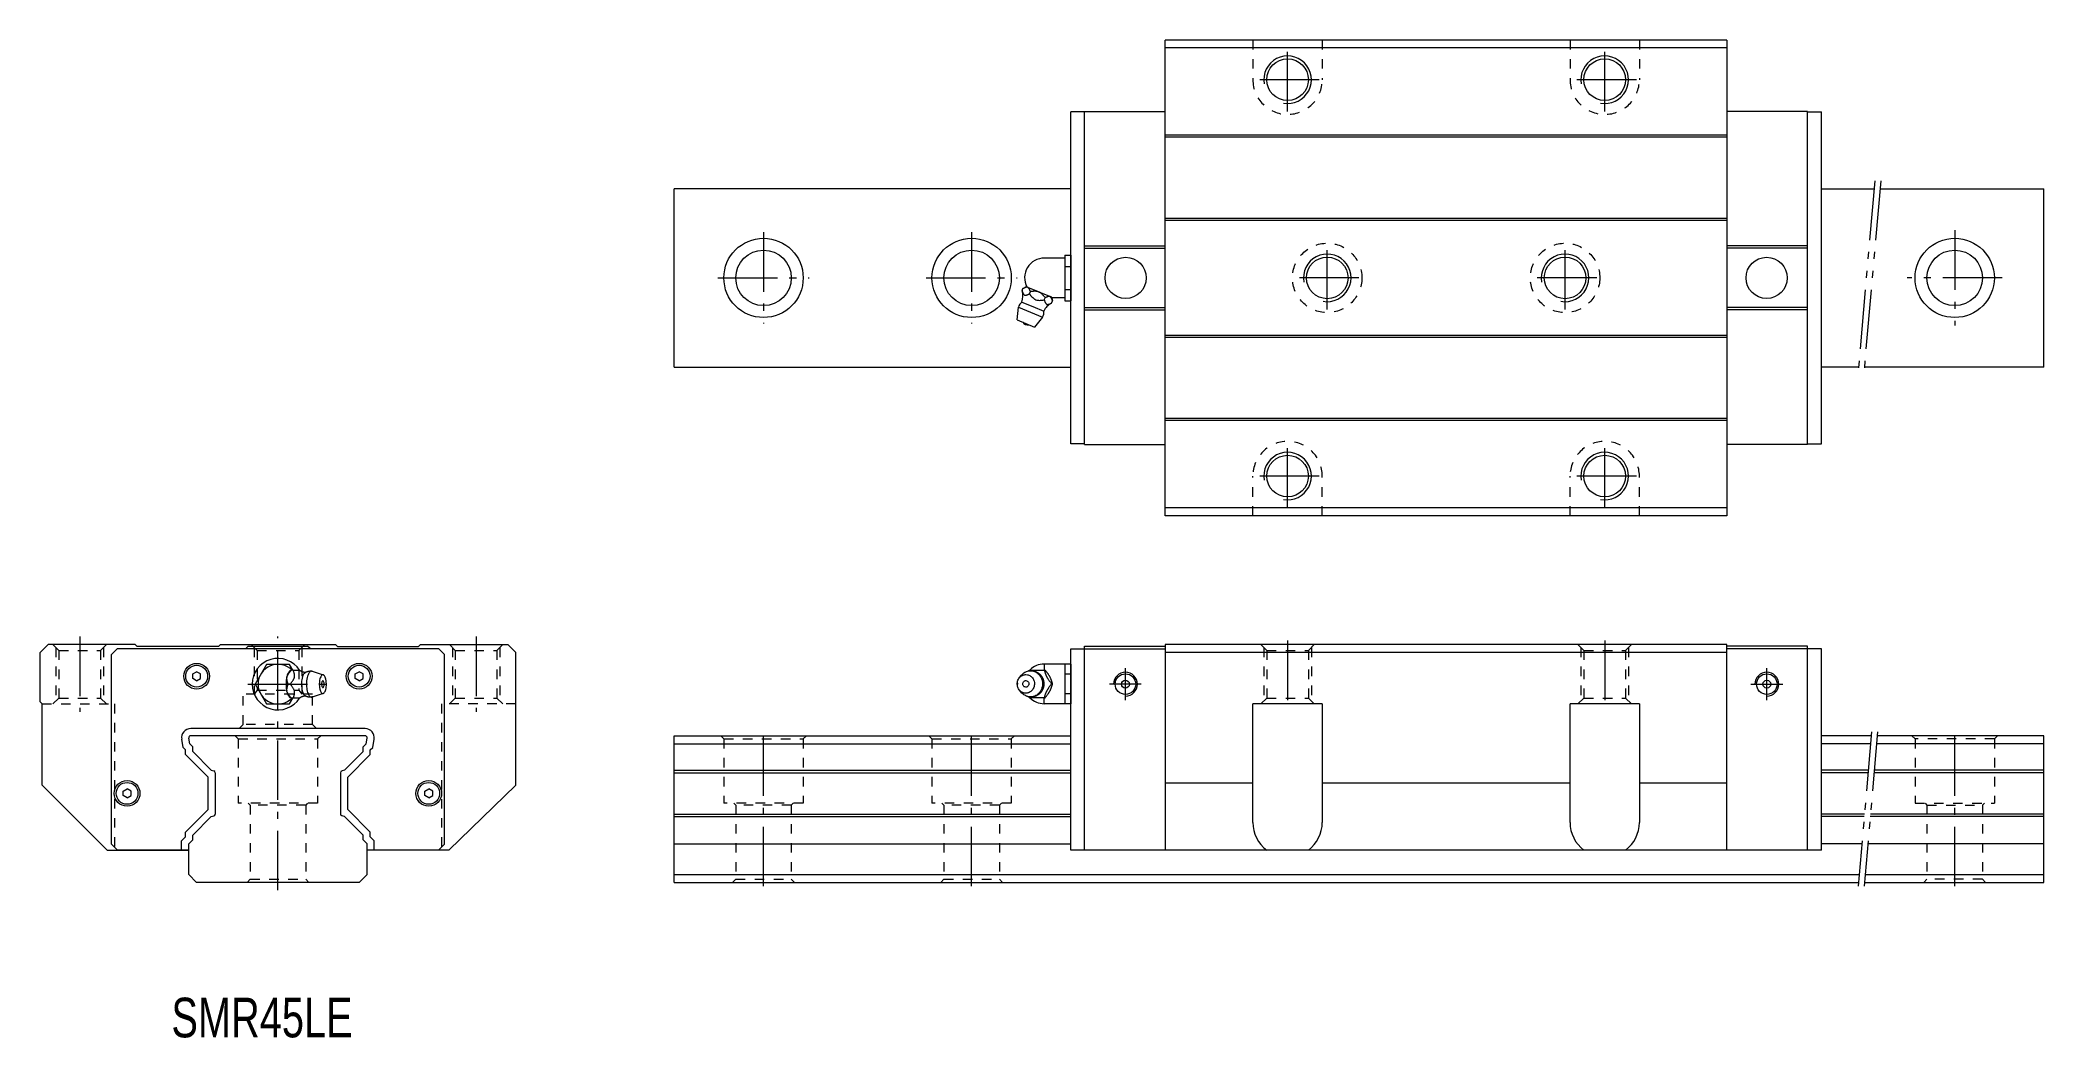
# Model space of a CAD drawing. Header units: inches. Extents: x -60 to 446, y -39 to 212.
import ezdxf

# ---------------------------------------------------------------- set-up
doc = ezdxf.new("R2010")
doc.units = ezdxf.units.IN
for name, pattern in [('CENTER', [22.8, 15, -3, 1.8, -3]), ('DASHED', [4.8, 2.4, -2.4]), ('PHANTOM', [27.6, 15, -3, 1.8, -3, 1.8, -3])]:
    doc.linetypes.add(name, pattern=pattern)
doc.layers.add('Unnamed [1]', color=89, linetype='Continuous', lineweight=0)
doc.styles.add('CK_TEXT_STYLE_0134', font='Smooth', dxfattribs={"width": 0.75, "height": 10})

msp = doc.modelspace()

# ---------------------------------------------------------------- texts
at = {"layer": 'Unnamed [1]', "color": 4, "linetype": 'Continuous', "lineweight": 0, "insert": (-26.87, -29.11), "char_height": 10, "attachment_point": 1, "line_spacing_factor": 0.75, "style": 'CK_TEXT_STYLE_0134'}
msp.add_mtext('SMR45LE', dxfattribs=at)

# ---------------------------------------------------------------- linework, layer by layer
at = {"layer": 'Unnamed [1]', "color": 4, "linetype": 'Continuous', "lineweight": 0}
for p, q in [((365.55, 212.5), (223.85, 212.5)), ((223.85, 92.5), (223.85, 212.5)), ((365.55, 212.5), (365.55, 92.5)), ((365.55, 210.5), (223.85, 210.5)), ((203.5, 194.4), (200, 194.4)), ((200, 110.6), (200, 194.4)), ((203.5, 194.5), (223.85, 194.5)), ((203.5, 110.5), (203.5, 194.5)), ((385.9, 194.5), (365.55, 194.5)), ((385.9, 110.5), (385.9, 194.5)), ((385.9, 194.4), (389.4, 194.4)), ((389.4, 110.6), (389.4, 194.4)), ((365.55, 188.5), (223.85, 188.5)), ((365.55, 188), (223.85, 188)), ((200, 175), (100, 175)), ((100, 130), (100, 175)), ((389.4, 175), (402.65, 175)), ((404.15, 175), (445.5, 175)), ((445.5, 130), (445.5, 175)), ((365.55, 167.5), (223.85, 167.5)), ((365.55, 167), (223.85, 167)), ((198.51, 157.5, 0), (193.36, 157.5, 0)), ((198.51, 158.27), (198.51, 146.73)), ((198.51, 158.27), (200, 158.27)), ((200, 158.27), (200, 146.73)), ((203.5, 160.6), (223.85, 160.6)), ((203.5, 160), (223.85, 160)), ((385.9, 160.6), (365.55, 160.6)), ((385.9, 160), (365.55, 160)), ((198.51, 155.39), (200, 155.39)), ((187.71, 149.25, -0.2), (187.94, 149.8, -0.2)), ((189.12, 150.12, -0.2), (188.73, 150.29, -0.2)), ((189.12, 150.12, -0.2), (189.2, 150.09, -0.2)), ((191.89, 148.98, -0.2), (189.2, 150.09, -0.2)), ((189.58, 148.48, -0.2), (189.81, 149.03, -0.2)), ((191.89, 148.98, -0.2), (192.04, 148.92, -0.2)), ((194.73, 147.8, -0.2), (192.04, 148.92, -0.2)), ((193.31, 146.93, -0.2), (193.54, 147.48, -0.2)), ((194.73, 147.8, -0.2), (194.8, 147.77, -0.2)), ((195.2, 147.61, -0.2), (194.8, 147.77, -0.2)), ((195.18, 146.16, -0.2), (195.41, 146.71, -0.2)), ((198.51, 147.5, 0), (195.21, 147.5, 0)), ((198.51, 149.61), (200, 149.61)), ((198.51, 146.73), (200, 146.73)), ((186.5, 141.9, -0.2), (186.81, 145.13, -0.2)), ((186.5, 141.9, -0.2), (188.67, 141, -0.2)), ((186.81, 145.13, -0.2), (189.86, 143.87, -0.2)), ((187.66, 146.4, -0.2), (190.43, 145.25, -0.2)), ((189.86, 143.87, -0.2), (192.91, 142.6, -0.2)), ((190.43, 145.25, -0.2), (193.2, 144.11, -0.2)), ((192.91, 142.6, -0.2), (190.84, 140.1, -0.2)), ((203.5, 145), (223.85, 145)), ((203.5, 144.4), (223.85, 144.4)), ((385.9, 145), (365.55, 145)), ((385.9, 144.4), (365.55, 144.4)), ((188.67, 141, -0.2), (190.84, 140.1, -0.2)), ((365.55, 138), (223.85, 138)), ((365.55, 137.5), (223.85, 137.5)), ((100, 130), (200, 130)), ((398.71, 130), (389.4, 130)), ((445.5, 130), (400.22, 130)), ((365.55, 117), (223.85, 117)), ((365.55, 116.5), (223.85, 116.5)), ((203.5, 110.6), (200, 110.6)), ((203.5, 110.5), (223.85, 110.5)), ((385.9, 110.5), (365.55, 110.5)), ((385.9, 110.6), (389.4, 110.6)), ((365.55, 94.5), (223.85, 94.5)), ((365.55, 92.5), (223.85, 92.5)), ((-58, 60), (-60, 58)), ((-60, 45.5), (-60, 58)), ((-36, 60), (-58, 60)), ((-42, 57.5), (-40.5, 59)), ((-42, 9.6), (-42, 57.5)), ((-40.5, 59), (40.5, 59)), ((-36, 60), (-35.5, 59.5)), ((-15, 59.5), (-35.5, 59.5)), ((-15, 59.5), (-14.5, 60)), ((-14.5, 60), (14.5, 60)), ((-8.1, 59), (-7.5, 59.6)), ((-7.5, 59.6), (7.5, 59.6)), ((8.1, 59), (7.5, 59.6)), ((15, 59.5), (14.5, 60)), ((15, 59.5), (35.5, 59.5)), ((36, 60), (35.5, 59.5)), ((36, 60), (58, 60)), ((42, 57.5), (40.5, 59)), ((42, 9.6), (42, 57.5)), ((58, 60), (60, 58)), ((60, 24.5), (60, 58)), ((200, 8.1), (200, 58.9)), ((200, 58.9), (223.85, 58.9)), ((203.5, 8.1), (203.5, 59.6)), ((203.5, 59.6), (223.85, 59.6)), ((365.55, 60), (223.85, 60)), ((223.85, 60), (223.85, 8.1)), ((365.55, 58), (223.85, 58)), ((365.55, 8.1), (365.55, 60)), ((385.9, 59.6), (365.55, 59.6)), ((389.4, 58.9), (365.55, 58.9)), ((385.9, 8.1), (385.9, 59.6)), ((389.4, 8.1), (389.4, 58.9)), ((-21.5, 52.58), (-20.5, 53.15)), ((-21.5, 51.42), (-21.5, 52.58)), ((-20.5, 50.85), (-21.5, 51.42)), ((-19.5, 52.58), (-20.5, 53.15)), ((-20.5, 50.85), (-19.5, 51.42)), ((-19.5, 51.42), (-19.5, 52.58)), ((-2.89, 54.99, -10.15), (-5.77, 50, -10.15)), ((2.9, 54.99, -10.16), (-2.89, 54.99, -10.16)), ((2.22, 51.68), (2.25, 51.82)), ((3.75, 53.5, -9.81), (2.9, 54.99, -10.16)), ((3.22, 53.5), (3.31, 53.5)), ((3.87, 53.5), (3.31, 53.5)), ((3.87, 53.5), (5.51, 53.5)), ((8.64, 53.27), (11.45, 52.33)), ((19.5, 52.58), (20.5, 53.15)), ((19.5, 51.42), (19.5, 52.58)), ((20.5, 50.85), (19.5, 51.42)), ((21.5, 52.58), (20.5, 53.15)), ((20.5, 50.85), (21.5, 51.42)), ((21.5, 51.42), (21.5, 52.58)), ((187.06, 51.65, 10.72), (187.6, 52.29, 10.72)), ((189.58, 53.57, 10.72), (193.31, 53.57, 10.72)), ((193.28, 55.07), (193.28, 53.56, 3.58)), ((200, 55.07), (193.28, 55.07)), ((193.31, 53.57, 10.72), (193.54, 53.57, 10.72)), ((194.73, 51.89, 10.72), (194.8, 51.75, 10.72)), ((198.51, 55.07), (198.51, 45.07)), ((200, 52.52, 4.36), (198.51, 52.52, 4.36)), ((200, 55.07), (200, 45.07)), ((-59.5, 45), (-60, 45.5)), ((-5.77, 50, -10.15), (-2.89, 45, -10.16)), ((2.25, 48.18), (2.22, 48.32)), ((3.09, 50), (2.54, 50)), ((2.89, 45, -10.15), (3.75, 46.5, -9.81)), ((3.31, 46.5), (3.22, 46.5)), ((3.87, 46.5), (3.31, 46.5)), ((5.5, 46.5), (3.87, 46.5)), ((11.45, 47.67), (8.64, 46.73)), ((187.6, 47.85, 10.72), (187.06, 48.49, 10.72)), ((193.31, 46.57, 10.72), (189.58, 46.57, 10.72)), ((193.28, 45.07), (193.28, 46.58, 3.58)), ((193.31, 46.57, 10.72), (193.54, 46.57, 10.72)), ((194.8, 48.39, 10.72), (194.73, 48.25, 10.72)), ((195.18, 50.07, 10.72), (195.41, 50.07, 10.72)), ((200, 47.6, 4.35), (198.51, 47.6, 4.35)), ((-59.5, 24.5), (-59.5, 45)), ((-2.89, 45, -10.16), (2.89, 45, -10.15)), ((200, 45.07), (193.28, 45.07)), ((263.45, 45), (245.95, 45)), ((245.95, 15.1), (245.95, 45)), ((263.45, 45), (263.45, 15.1)), ((325.95, 15.1), (325.95, 45)), ((343.45, 45), (325.95, 45)), ((343.45, 45), (343.45, 15.1)), ((-23.91, 34.06), (-24.27, 36.1)), ((-22.23, 34.93), (-22.49, 36.41)), ((22, 38.8), (-22, 38.8)), ((22, 37), (-22, 37)), ((22.23, 34.93), (22.49, 36.41)), ((23.91, 34.06), (24.27, 36.1)), ((100, 37), (200, 37)), ((100, 0), (100, 37)), ((401.95, 37), (389.4, 37)), ((445.5, 37), (403.45, 37)), ((445.5, 0), (445.5, 37)), ((-23.3, 33.45), (-23.91, 34.06)), ((-23.3, 32.25), (-23.3, 33.45)), ((-17.6, 26.55), (-23.3, 32.25)), ((-21.5, 34.2), (-22.23, 34.93)), ((-21.5, 33), (-21.5, 34.2)), ((-21.5, 33), (-16.82, 28.32)), ((21.5, 33), (16.82, 28.32)), ((17.6, 26.55), (23.3, 32.25)), ((21.5, 34.2), (22.23, 34.93)), ((21.5, 33), (21.5, 34.2)), ((23.3, 33.45), (23.91, 34.06)), ((23.3, 32.25), (23.3, 33.45)), ((100, 34.93), (200, 34.93)), ((401.77, 34.93), (389.4, 34.93)), ((445.5, 34.93), (403.27, 34.93)), ((-17.6, 18.35), (-17.6, 26.55)), ((-16.82, 28.32), (-16.17, 28.15)), ((-15.8, 27.66), (-15.8, 17.24)), ((15.8, 27.66), (15.8, 17.24)), ((16.82, 28.32), (16.17, 28.15)), ((17.6, 18.35), (17.6, 26.55)), ((100, 28.32), (200, 28.32)), ((100, 27.66), (200, 27.66)), ((401.19, 28.32), (389.4, 28.32)), ((401.13, 27.66), (389.4, 27.66)), ((445.5, 27.66), (402.64, 27.66)), ((445.5, 28.32), (402.69, 28.32)), ((-43.1, 8.1), (-59.5, 24.5)), ((-39.05, 23.03), (-38.05, 23.6)), ((-39.05, 21.87), (-39.05, 23.03)), ((-38.05, 21.3), (-39.05, 21.87)), ((-37.05, 23.03), (-38.05, 23.6)), ((-38.05, 21.3), (-37.05, 21.87)), ((-37.05, 21.87), (-37.05, 23.03)), ((37.05, 23.03), (38.05, 23.6)), ((37.05, 21.87), (37.05, 23.03)), ((38.05, 21.3), (37.05, 21.87)), ((39.05, 23.03), (38.05, 23.6)), ((38.05, 21.3), (39.05, 21.87)), ((39.05, 21.87), (39.05, 23.03)), ((43.1, 8.1), (60, 24.5)), ((245.95, 25), (223.85, 25)), ((325.95, 25), (263.45, 25)), ((365.55, 25), (343.45, 25)), ((-23.3, 12.65), (-17.6, 18.35)), ((-16.82, 16.58), (-21.5, 11.9)), ((-16.82, 16.58), (-16.17, 16.75)), ((16.82, 16.58), (16.17, 16.75)), ((16.82, 16.58), (21.5, 11.9)), ((23.3, 12.65), (17.6, 18.35)), ((100, 17.24), (200, 17.24)), ((100, 16.58), (200, 16.58)), ((400.22, 17.24), (389.4, 17.24)), ((400.16, 16.58), (389.4, 16.58)), ((445.5, 16.58), (401.67, 16.58)), ((445.5, 17.24), (401.72, 17.24)), ((-24.3, 10.45), (-23.3, 11.45)), ((-24.3, 8.1), (-24.3, 10.45)), ((-23.3, 11.45), (-23.3, 12.65)), ((-21.5, 10.7), (-22.5, 9.7)), ((-21.5, 10.7), (-21.5, 11.9)), ((21.5, 10.7), (21.5, 11.9)), ((21.5, 10.7), (22.5, 9.7)), ((23.3, 11.45), (23.3, 12.65)), ((24.3, 10.45), (23.3, 11.45)), ((24.3, 8.1), (24.3, 10.45)), ((-43.1, 8.1), (-22.5, 8.1)), ((-40.5, 8.1), (-42, 9.6)), ((-22.65, 8.1), (-40.5, 8.1)), ((-22.5, 2), (-22.5, 9.7)), ((22.5, 2), (22.5, 9.7)), ((43.1, 8.1), (22.5, 8.1)), ((40.5, 8.1), (22.65, 8.1)), ((40.5, 8.1), (42, 9.6)), ((100, 9.7), (200, 9.7)), ((389.4, 8.1), (200, 8.1)), ((399.56, 9.7), (389.4, 9.7)), ((445.5, 9.7), (401.07, 9.7)), ((-20.5, 0), (-22.5, 2)), ((20.5, 0), (-20.5, 0)), ((20.5, 0), (22.5, 2)), ((100, 2), (398.89, 2)), ((100, 0), (398.71, 0)), ((400.22, 0), (445.5, 0)), ((400.39, 2), (445.5, 2))]:
    msp.add_line(p, q, dxfattribs=at)
at = {"layer": 'Unnamed [1]', "color": 252, "linetype": 'DASHED', "lineweight": 0}
for p, q in [((245.95, 212.5), (245.95, 202.5)), ((263.45, 212.5, 0), (263.45, 202.5, 0)), ((325.95, 212.5, 0), (325.95, 202.5, 0)), ((343.45, 212.5), (343.45, 202.5)), ((245.95, 92.5), (245.95, 102.5)), ((263.45, 92.5, 0), (263.45, 102.5, 0)), ((325.95, 92.5, 0), (325.95, 102.5, 0)), ((343.45, 92.5), (343.45, 102.5)), ((-56.75, 60, 0), (-55.25, 58.5, 0)), ((-56, 59.25, 0), (-56, 45.75, 0)), ((-55.25, 58.5, 0), (-44.75, 58.5, 0)), ((-55.25, 58.5, 0), (-55.25, 46.5, 0)), ((-43.25, 60, 0), (-44.75, 58.5, 0)), ((-44.75, 58.5, 0), (-44.75, 46.5, 0)), ((-44, 59.25, 0), (-44, 45.75, 0)), ((-6.75, 60, 0), (-5.25, 58.5, 0)), ((-6, 59.25, 0), (-6, 47.5, 0)), ((-5.25, 58.5, 0), (-5.25, 48.5, 0)), ((-5.25, 58.5, 0), (5.25, 58.5, 0)), ((6.75, 60, 0), (5.25, 58.5, 0)), ((5.25, 58.5, 0), (5.25, 48.5, 0)), ((6, 59.25, 0), (6, 47.5, 0)), ((43.25, 60, 0), (44.75, 58.5, 0)), ((44, 59.25), (44, 45.75)), ((44.75, 58.5, 0), (55.25, 58.5, 0)), ((44.75, 58.5), (44.75, 46.5)), ((56.75, 60, 0), (55.25, 58.5, 0)), ((55.25, 58.5), (55.25, 46.5)), ((56, 59.25), (56, 45.75)), ((247.95, 60, 0), (249.45, 58.5, 0)), ((248.7, 59.25), (248.7, 45.75)), ((249.45, 58.5, 0), (259.95, 58.5, 0)), ((249.45, 58.5), (249.45, 46.5)), ((261.45, 60, 0), (259.95, 58.5, 0)), ((259.95, 58.5), (259.95, 46.5)), ((260.7, 59.25), (260.7, 45.75)), ((327.95, 60, 0), (329.45, 58.5, 0)), ((328.7, 59.25), (328.7, 45.75)), ((329.45, 58.5, 0), (339.95, 58.5, 0)), ((329.45, 58.5), (329.45, 46.5)), ((341.45, 60, 0), (339.95, 58.5, 0)), ((339.95, 58.5), (339.95, 46.5)), ((340.7, 59.25), (340.7, 45.75)), ((-56.75, 45, 0), (-55.25, 46.5, 0)), ((-55.25, 46.5, 0), (-44.75, 46.5, 0)), ((-43.25, 45, 0), (-44.75, 46.5, 0)), ((-8.75, 39.8), (-8.75, 47.5)), ((8.75, 47.5), (-8.75, 47.5)), ((-5.25, 48.5, 0), (-6, 47.5, 0)), ((-5.25, 48.5, 0), (5.25, 48.5, 0)), ((5.25, 48.5, 0), (6, 47.5, 0)), ((8.75, 39.8), (8.75, 47.5)), ((43.25, 45, 0), (44.75, 46.5, 0)), ((44.75, 46.5, 0), (55.25, 46.5, 0)), ((56.75, 45, 0), (55.25, 46.5, 0)), ((247.95, 45, 0), (249.45, 46.5, 0)), ((249.45, 46.5, 0), (259.95, 46.5, 0)), ((261.45, 45, 0), (259.95, 46.5, 0)), ((327.95, 45, 0), (329.45, 46.5, 0)), ((329.45, 46.5, 0), (339.95, 46.5, 0)), ((341.45, 45, 0), (339.95, 46.5, 0)), ((-59.5, 45), (-41.25, 45)), ((-41.25, 45), (-41.25, 8)), ((60, 45), (41.25, 45)), ((41.25, 45), (41.25, 8)), ((-10.8, 37, 0), (-10, 36.2, 0)), ((-10, 36.2), (-10, 20)), ((-10, 36.2), (10, 36.2)), ((-9.75, 38.8), (-8.75, 39.8)), ((8.75, 39.8), (-8.75, 39.8)), ((9.75, 38.8), (8.75, 39.8)), ((10, 36.2), (10, 20)), ((111.7, 37, 0), (112.5, 36.2, 0)), ((112.5, 36.2), (112.5, 20)), ((112.5, 36.2), (132.5, 36.2)), ((132.5, 36.2), (132.5, 20)), ((164.2, 37, 0), (165, 36.2, 0)), ((165, 36.2), (165, 20)), ((165, 36.2), (185, 36.2)), ((185, 36.2), (185, 20)), ((413, 36.2), (413, 20)), ((433, 36.2), (413, 36.2)), ((433.8, 37, 0), (433, 36.2, 0)), ((433, 36.2), (433, 20)), ((10, 20), (-10, 20)), ((-7.5, 20, 0), (-7, 19.5, 0)), ((-7, 19.5), (-7, 0.8)), ((7, 19.5, 0), (-7, 19.5, 0)), ((7, 19.5), (7, 0.8)), ((132.5, 20), (112.5, 20)), ((115, 20, 0), (115.5, 19.5, 0)), ((129.5, 19.5, 0), (115.5, 19.5, 0)), ((115.5, 19.5), (115.5, 0.8)), ((129.5, 19.5), (129.5, 0.8)), ((185, 20), (165, 20)), ((167.5, 20, 0), (168, 19.5, 0)), ((168, 19.5), (168, 0.8)), ((182, 19.5, 0), (168, 19.5, 0)), ((182, 19.5), (182, 0.8)), ((413, 20), (433, 20)), ((416, 19.5, 0), (430, 19.5, 0)), ((416, 19.5), (416, 0.8)), ((430.5, 20, 0), (430, 19.5, 0)), ((430, 19.5), (430, 0.8)), ((-7.8, 0, 0), (-7, 0.8, 0)), ((-7, 0.8), (7, 0.8)), ((114.7, 0, 0), (115.5, 0.8, 0)), ((115.5, 0.8), (129.5, 0.8)), ((167.2, 0, 0), (168, 0.8, 0)), ((167.2, 0, 0), (168, 0.8, 0)), ((168, 0.8), (182, 0.8)), ((430, 0.8), (416, 0.8)), ((430.8, 0, 0), (430, 0.8, 0))]:
    msp.add_line(p, q, dxfattribs=at)
at = {"layer": 'Unnamed [1]', "color": 252, "linetype": 'CENTER', "lineweight": 0}
for p, q in [((254.7, 194.5), (254.7, 210.5)), ((334.7, 194.5), (334.7, 210.5)), ((262.7, 202.5), (246.7, 202.5)), ((342.7, 202.5), (326.7, 202.5)), ((122.5, 164), (122.5, 141)), ((175, 164), (175, 141)), ((423, 164.5), (423, 140.5)), ((264.7, 144.5), (264.7, 160.5)), ((324.7, 144.5), (324.7, 160.5)), ((111, 152.5), (134, 152.5)), ((163.5, 152.5), (186.5, 152.5)), ((272.7, 152.5), (256.7, 152.5)), ((332.7, 152.5), (316.7, 152.5)), ((435, 152.5), (411, 152.5)), ((254.7, 94.5), (254.7, 110.5)), ((334.7, 94.5), (334.7, 110.5)), ((262.7, 102.5), (246.7, 102.5)), ((342.7, 102.5), (326.7, 102.5)), ((-50, 62), (-50, 43)), ((0, -2), (0, 62)), ((50, 62), (50, 43)), ((254.7, 61), (254.7, 44)), ((334.7, 61), (334.7, 44)), ((213.8, 46), (213.8, 54)), ((375.6, 46), (375.6, 54)), ((-7.55, 50), (12.62, 50)), ((217.8, 50), (209.8, 50)), ((371.6, 50), (379.6, 50)), ((122.5, -1), (122.5, 38)), ((175, -1), (175, 38)), ((423, -1), (423, 38))]:
    msp.add_line(p, q, dxfattribs=at)
at = {"layer": 'Unnamed [1]', "color": 252, "linetype": 'PHANTOM', "lineweight": 0}
for p, q in [((402.82, 177), (398.54, 128)), ((404.33, 177), (400.04, 128)), ((402.04, 38), (398.62, -1)), ((403.54, 38), (400.13, -1))]:
    msp.add_line(p, q, dxfattribs=at)
at = {"layer": 'Unnamed [1]', "color": 252, "linetype": 'Continuous', "lineweight": 0}
msp.add_line((186.7, 50.07, 10.72), (186.5, 50.07, 10.72), dxfattribs=at)
at = {"layer": 'Unnamed [1]', "color": 252, "linetype": 'DASHED', "lineweight": 0, "extrusion": (1.70356e-05, 1.96423e-05, 1)}
for p, q in [((10.8, 37, 0), (10, 36.2, 0)), ((133.3, 37, 0), (132.5, 36.2, 0)), ((185.8, 37, 0), (185, 36.2, 0))]:
    msp.add_line(p, q, dxfattribs=at)
at = {"layer": 'Unnamed [1]', "color": 252, "linetype": 'DASHED', "lineweight": 0, "extrusion": (-1.70356e-05, 1.96423e-05, 1)}
msp.add_line((412.2, 37, 0), (413, 36.2, 0), dxfattribs=at)
at = {"layer": 'Unnamed [1]', "color": 252, "linetype": 'DASHED', "lineweight": 0, "extrusion": (-2.59352e-05, 0, 1)}
for p, q in [((7.5, 20, 0), (7, 19.5, 0)), ((130, 20, 0), (129.5, 19.5, 0)), ((182.5, 20, 0), (182, 19.5, 0))]:
    msp.add_line(p, q, dxfattribs=at)
at = {"layer": 'Unnamed [1]', "color": 252, "linetype": 'DASHED', "lineweight": 0, "extrusion": (2.59352e-05, 0, 1)}
msp.add_line((415.5, 20, 0), (416, 19.5, 0), dxfattribs=at)
at = {"layer": 'Unnamed [1]', "color": 252, "linetype": 'DASHED', "lineweight": 0, "extrusion": (1.70356e-05, -1.96423e-05, 1)}
for p, q in [((7.8, 0, 0), (7, 0.8, 0)), ((130.3, 0, 0), (129.5, 0.8, 0)), ((182.8, 0, 0), (182, 0.8, 0)), ((182.8, 0, 0), (182, 0.8, 0))]:
    msp.add_line(p, q, dxfattribs=at)
at = {"layer": 'Unnamed [1]', "color": 252, "linetype": 'DASHED', "lineweight": 0, "extrusion": (-1.70356e-05, -1.96423e-05, 1)}
msp.add_line((415.2, 0, 0), (416, 0.8, 0), dxfattribs=at)
at = {"layer": 'Unnamed [1]', "color": 4, "linetype": 'Continuous', "lineweight": 0, "extrusion": (0, 0, -1)}
for points, elevation in [([(-187.71, 149.25), (-187.74, 149.16), (-187.78, 149.07), (-187.81, 148.99), (-187.84, 148.9), (-187.88, 148.81), (-187.91, 148.73), (-187.95, 148.65), (-187.99, 148.57), (-188.03, 148.5), (-188.05, 148.45), (-188.08, 148.41), (-188.11, 148.37), (-188.14, 148.34), (-188.17, 148.3), (-188.2, 148.27), (-188.24, 148.24), (-188.27, 148.21), (-188.31, 148.19), (-188.35, 148.17), (-188.39, 148.16), (-188.43, 148.15), (-188.47, 148.14), (-188.52, 148.13), (-188.56, 148.13), (-188.61, 148.13), (-188.66, 148.13), (-188.71, 148.14), (-188.8, 148.16), (-188.89, 148.19), (-188.99, 148.22), (-189.09, 148.25), (-189.18, 148.29), (-189.28, 148.34), (-189.38, 148.38), (-189.48, 148.43), (-189.58, 148.48)], 0.2), ([(-189.81, 149.03), (-189.78, 149.12), (-189.74, 149.21), (-189.71, 149.29), (-189.68, 149.38), (-189.65, 149.46), (-189.61, 149.55), (-189.57, 149.63), (-189.53, 149.71), (-189.49, 149.78), (-189.47, 149.83), (-189.44, 149.87), (-189.41, 149.91), (-189.38, 149.94), (-189.35, 149.98), (-189.32, 150.01), (-189.28, 150.04), (-189.25, 150.06), (-189.21, 150.09), (-189.21, 150.09), (-189.21, 150.09), (-189.21, 150.09), (-189.21, 150.09), (-189.2, 150.09), (-189.2, 150.09), (-189.2, 150.09), (-189.2, 150.09), (-189.2, 150.09)], 0.2), ([(-189.58, 148.48), (-189.73, 148.28), (-189.89, 148.09), (-190.05, 147.9), (-190.22, 147.71), (-190.4, 147.53), (-190.58, 147.37), (-190.77, 147.22), (-190.97, 147.1), (-191.19, 147), (-191.42, 146.92), (-191.65, 146.87), (-191.88, 146.84), (-192.12, 146.83), (-192.36, 146.84), (-192.6, 146.85), (-192.83, 146.88), (-193.07, 146.9), (-193.31, 146.93)], 0.2), ([(-193.31, 146.93), (-193.34, 146.84), (-193.38, 146.75), (-193.41, 146.67), (-193.44, 146.58), (-193.48, 146.49), (-193.51, 146.41), (-193.55, 146.33), (-193.59, 146.25), (-193.63, 146.18), (-193.65, 146.13), (-193.68, 146.09), (-193.71, 146.05), (-193.74, 146.02), (-193.77, 145.98), (-193.8, 145.95), (-193.84, 145.92), (-193.87, 145.89), (-193.91, 145.87), (-193.95, 145.85), (-193.99, 145.84), (-194.03, 145.83), (-194.07, 145.82), (-194.12, 145.81), (-194.16, 145.81), (-194.21, 145.81), (-194.26, 145.81), (-194.31, 145.82), (-194.4, 145.84), (-194.49, 145.87), (-194.59, 145.9), (-194.69, 145.93), (-194.79, 145.97), (-194.88, 146.02), (-194.98, 146.06), (-195.08, 146.11), (-195.18, 146.16)], 0.2), ([(-195.41, 146.71), (-195.38, 146.78), (-195.36, 146.85), (-195.33, 146.92), (-195.3, 146.99), (-195.28, 147.06), (-195.25, 147.13), (-195.22, 147.2), (-195.19, 147.27), (-195.16, 147.33), (-195.13, 147.39), (-195.1, 147.46), (-195.06, 147.51), (-195.02, 147.57), (-194.98, 147.62), (-194.94, 147.67), (-194.9, 147.71), (-194.85, 147.74), (-194.8, 147.77)], 0.2), ([(-188.67, 47.72), (-188.28, 47.76), (-188.08, 47.81), (-187.88, 47.88), (-187.68, 47.98), (-187.49, 48.1), (-187.31, 48.24), (-187.14, 48.41), (-186.99, 48.59), (-186.86, 48.78), (-186.74, 48.99), (-186.65, 49.2), (-186.58, 49.42), (-186.53, 49.71), (-186.5, 50), (-186.51, 50.27), (-186.54, 50.52), (-186.59, 50.74), (-186.68, 51.02), (-186.79, 51.25), (-186.91, 51.45), (-187.08, 51.67), (-187.24, 51.84), (-187.39, 51.97), (-187.57, 52.1), (-187.79, 52.22), (-187.96, 52.29), (-188.14, 52.35), (-188.32, 52.39), (-188.52, 52.42), (-188.67, 52.42), (-188.67, 52.42), (-189.06, 52.39), (-189.26, 52.34), (-189.46, 52.26), (-189.66, 52.17), (-189.85, 52.05), (-190.03, 51.9), (-190.2, 51.74), (-190.35, 51.56), (-190.49, 51.36), (-190.6, 51.16), (-190.69, 50.94), (-190.76, 50.72), (-190.82, 50.43), (-190.84, 50.15), (-190.83, 49.88), (-190.8, 49.63), (-190.75, 49.4), (-190.66, 49.13), (-190.55, 48.89), (-190.43, 48.69), (-190.26, 48.48), (-190.1, 48.31), (-189.95, 48.18), (-189.77, 48.05), (-189.55, 47.93), (-189.38, 47.85), (-189.2, 47.79), (-189.02, 47.75), (-188.82, 47.73), (-188.67, 47.72)], -10.72), ([(-189.86, 53.37), (-190.4, 53.32), (-190.61, 53.27), (-190.82, 53.2), (-191.03, 53.12), (-191.24, 53.01), (-191.44, 52.89), (-191.64, 52.75), (-191.82, 52.59), (-192, 52.42), (-192.16, 52.24), (-192.31, 52.04), (-192.48, 51.75), (-192.63, 51.46), (-192.74, 51.15), (-192.82, 50.85), (-192.88, 50.54), (-192.9, 50.25), (-192.9, 49.96), (-192.89, 49.69), (-192.83, 49.35), (-192.75, 49.03), (-192.65, 48.75), (-192.54, 48.5), (-192.37, 48.21), (-192.2, 47.96), (-192.03, 47.76), (-191.81, 47.54), (-191.6, 47.37), (-191.41, 47.24), (-191.19, 47.1), (-190.93, 46.98), (-190.72, 46.91), (-190.5, 46.85), (-190.28, 46.81), (-190.04, 46.78), (-189.86, 46.77), (-189.86, 46.77), (-189.36, 46.82), (-189.14, 46.87), (-188.87, 46.95), (-188.64, 47.05), (-188.39, 47.18), (-188.2, 47.3), (-188, 47.45), (-187.77, 47.66), (-187.6, 47.85)], -10.72), ([(-188.67, 49.24), (-188.42, 49.29), (-188.29, 49.35), (-188.18, 49.44), (-188.08, 49.55), (-188, 49.68), (-187.94, 49.82), (-187.91, 49.96), (-187.91, 50.13), (-187.93, 50.29), (-187.98, 50.42), (-188.05, 50.56), (-188.13, 50.66), (-188.23, 50.75), (-188.34, 50.82), (-188.46, 50.87), (-188.58, 50.9), (-188.67, 50.9), (-188.67, 50.9), (-188.92, 50.86), (-189.05, 50.79), (-189.17, 50.71), (-189.27, 50.59), (-189.35, 50.47), (-189.4, 50.33), (-189.43, 50.19), (-189.44, 50.01), (-189.41, 49.86), (-189.37, 49.73), (-189.29, 49.59), (-189.21, 49.49), (-189.11, 49.4), (-189, 49.32), (-188.89, 49.28), (-188.76, 49.25), (-188.67, 49.24)], -10.72), ([(-194.73, 51.89), (-194.67, 51.99), (-194.61, 52.09), (-194.55, 52.19), (-194.49, 52.29), (-194.42, 52.39), (-194.36, 52.48), (-194.29, 52.58), (-194.23, 52.67), (-194.16, 52.76), (-194.09, 52.85), (-194.02, 52.95), (-193.95, 53.04), (-193.89, 53.13), (-193.82, 53.22), (-193.75, 53.31), (-193.68, 53.4), (-193.61, 53.48), (-193.54, 53.57)], -10.72), ([(-195.41, 50.07), (-195.38, 50.16), (-195.36, 50.25), (-195.33, 50.34), (-195.3, 50.43), (-195.28, 50.52), (-195.25, 50.61), (-195.22, 50.7), (-195.19, 50.79), (-195.16, 50.88), (-195.13, 50.97), (-195.1, 51.07), (-195.06, 51.16), (-195.02, 51.26), (-194.98, 51.35), (-194.94, 51.45), (-194.9, 51.55), (-194.85, 51.65), (-194.8, 51.75)], -10.72), ([(-189.08, 46.88), (-189.07, 46.88), (-189.06, 46.88), (-189.05, 46.89), (-189.04, 46.89), (-189.02, 46.9), (-189.01, 46.9), (-189, 46.9), (-188.99, 46.91), (-188.98, 46.91), (-188.98, 46.91), (-188.98, 46.91), (-188.97, 46.92), (-188.97, 46.92), (-188.97, 46.92), (-188.97, 46.92), (-188.97, 46.92), (-188.96, 46.92), (-188.96, 46.92)], -10.72), ([(-193.22, 50.07), (-193.22, 50.02), (-193.22, 49.97), (-193.22, 49.92), (-193.22, 49.87), (-193.21, 49.82), (-193.21, 49.77), (-193.2, 49.72), (-193.2, 49.67), (-193.19, 49.62), (-193.18, 49.57), (-193.18, 49.51), (-193.17, 49.46), (-193.16, 49.41), (-193.14, 49.36), (-193.13, 49.3), (-193.12, 49.25), (-193.11, 49.2), (-193.09, 49.15), (-193.08, 49.1), (-193.06, 49.05), (-193.05, 49), (-193.03, 48.94), (-193.01, 48.89), (-192.99, 48.84), (-192.97, 48.79), (-192.95, 48.75), (-192.93, 48.7), (-192.91, 48.65), (-192.88, 48.6), (-192.86, 48.55), (-192.83, 48.5), (-192.81, 48.46), (-192.78, 48.41), (-192.76, 48.36), (-192.73, 48.32), (-192.7, 48.27), (-192.67, 48.23), (-192.64, 48.18), (-192.61, 48.14), (-192.58, 48.09), (-192.55, 48.05), (-192.52, 48.01), (-192.48, 47.97), (-192.45, 47.92), (-192.41, 47.88), (-192.38, 47.84), (-192.34, 47.8), (-192.31, 47.76), (-192.27, 47.73), (-192.23, 47.69), (-192.19, 47.65), (-192.15, 47.61), (-192.11, 47.58), (-192.07, 47.54), (-192.03, 47.51), (-191.99, 47.47), (-191.95, 47.44), (-191.91, 47.41), (-191.87, 47.38), (-191.82, 47.35), (-191.78, 47.32), (-191.74, 47.29), (-191.69, 47.26), (-191.65, 47.23), (-191.6, 47.2), (-191.55, 47.18), (-191.51, 47.15), (-191.46, 47.12), (-191.41, 47.1), (-191.37, 47.08), (-191.32, 47.05), (-191.27, 47.03), (-191.22, 47.01), (-191.17, 46.99), (-191.13, 46.97), (-191.08, 46.95), (-191.03, 46.94), (-190.98, 46.92), (-190.93, 46.9), (-190.88, 46.89), (-190.83, 46.87), (-190.77, 46.86), (-190.72, 46.85), (-190.67, 46.83), (-190.62, 46.82), (-190.57, 46.81), (-190.52, 46.8), (-190.47, 46.79), (-190.42, 46.79), (-190.36, 46.78), (-190.31, 46.77), (-190.26, 46.77), (-190.21, 46.76), (-190.16, 46.76), (-190.1, 46.76), (-190.05, 46.76), (-190, 46.76), (-189.95, 46.76), (-189.9, 46.76), (-189.84, 46.76), (-189.79, 46.76), (-189.74, 46.76), (-189.69, 46.77), (-189.64, 46.77), (-189.59, 46.78), (-189.54, 46.79), (-189.48, 46.79), (-189.43, 46.8), (-189.4, 46.81), (-189.37, 46.81), (-189.34, 46.82), (-189.31, 46.82), (-189.28, 46.83), (-189.25, 46.83), (-189.22, 46.84), (-189.19, 46.85), (-189.16, 46.86)], -10.72), ([(-193.54, 46.57), (-193.63, 46.68), (-193.71, 46.79), (-193.8, 46.9), (-193.88, 47.01), (-193.97, 47.12), (-194.05, 47.24), (-194.13, 47.35), (-194.22, 47.46), (-194.3, 47.58), (-194.35, 47.65), (-194.39, 47.72), (-194.44, 47.79), (-194.49, 47.86), (-194.54, 47.93), (-194.58, 48.01), (-194.63, 48.08), (-194.67, 48.16), (-194.71, 48.23), (-194.71, 48.23), (-194.71, 48.23), (-194.72, 48.24), (-194.72, 48.24), (-194.72, 48.24), (-194.72, 48.25), (-194.72, 48.25), (-194.72, 48.25), (-194.73, 48.25)], -10.72), ([(-194.8, 48.39), (-194.83, 48.45), (-194.86, 48.51), (-194.88, 48.56), (-194.91, 48.62), (-194.94, 48.68), (-194.96, 48.73), (-194.98, 48.79), (-195.01, 48.84), (-195.03, 48.9), (-195.08, 49.03), (-195.13, 49.17), (-195.18, 49.3), (-195.22, 49.43), (-195.26, 49.56), (-195.3, 49.69), (-195.34, 49.82), (-195.37, 49.95), (-195.41, 50.07)], -10.72)]:
    msp.add_lwpolyline(points, dxfattribs=dict(at, elevation=elevation))
at = {"layer": 'Unnamed [1]', "color": 4, "linetype": 'Continuous', "lineweight": 0}
for points, elevation in [([(189.12, 150.12), (189.09, 150.13), (189.06, 150.14), (189.03, 150.14), (188.99, 150.15), (188.96, 150.15), (188.92, 150.15), (188.89, 150.15), (188.85, 150.14), (188.82, 150.14), (188.72, 150.12), (188.63, 150.09), (188.53, 150.06), (188.43, 150.02), (188.34, 149.98), (188.24, 149.94), (188.14, 149.9), (188.04, 149.85), (187.94, 149.8)], -0.2), ([(191.89, 148.98), (191.83, 149), (191.76, 149.02), (191.7, 149.04), (191.63, 149.05), (191.57, 149.07), (191.51, 149.08), (191.44, 149.09), (191.37, 149.1), (191.31, 149.1), (191.14, 149.12), (190.98, 149.12), (190.81, 149.12), (190.64, 149.11), (190.48, 149.1), (190.31, 149.08), (190.14, 149.07), (189.97, 149.05), (189.81, 149.03)], -0.2), ([(193.54, 147.48), (193.45, 147.6), (193.36, 147.71), (193.27, 147.82), (193.18, 147.93), (193.09, 148.04), (192.99, 148.15), (192.89, 148.25), (192.79, 148.36), (192.69, 148.46), (192.63, 148.52), (192.56, 148.57), (192.5, 148.63), (192.43, 148.68), (192.36, 148.73), (192.29, 148.78), (192.21, 148.82), (192.14, 148.87), (192.06, 148.91), (192.06, 148.91), (192.06, 148.91), (192.05, 148.91), (192.05, 148.91), (192.05, 148.91), (192.05, 148.91), (192.04, 148.92), (192.04, 148.92), (192.04, 148.92)], -0.2), ([(194.73, 147.8), (194.67, 147.82), (194.61, 147.83), (194.55, 147.83), (194.49, 147.83), (194.42, 147.82), (194.36, 147.81), (194.29, 147.79), (194.23, 147.77), (194.16, 147.75), (194.09, 147.72), (194.02, 147.7), (193.95, 147.67), (193.89, 147.64), (193.82, 147.61), (193.75, 147.58), (193.68, 147.55), (193.61, 147.52), (193.54, 147.48)], -0.2), ([(187.6, 52.29), (187.99, 52.68), (188.19, 52.83), (188.43, 52.99), (188.64, 53.1), (188.88, 53.2), (189.13, 53.28), (189.37, 53.33), (189.59, 53.36), (189.86, 53.37)], 10.72), ([(189.39, 53.33), (189.41, 53.36), (189.43, 53.38), (189.45, 53.41), (189.47, 53.44), (189.5, 53.47), (189.52, 53.49), (189.54, 53.52), (189.56, 53.55), (189.58, 53.57)], 10.72), ([(189.39, 53.34), (189.42, 53.34), (189.45, 53.35), (189.48, 53.35), (189.51, 53.36), (189.54, 53.36), (189.57, 53.37), (189.6, 53.37), (189.63, 53.37), (189.66, 53.38), (189.71, 53.38), (189.76, 53.38), (189.81, 53.39), (189.86, 53.39), (189.92, 53.39), (189.97, 53.39), (190.02, 53.39), (190.07, 53.39), (190.12, 53.39), (190.18, 53.38), (190.23, 53.38), (190.28, 53.38), (190.33, 53.37), (190.38, 53.36), (190.43, 53.36), (190.48, 53.35), (190.54, 53.34), (190.59, 53.33), (190.64, 53.32), (190.69, 53.31), (190.74, 53.3), (190.79, 53.28), (190.84, 53.27), (190.89, 53.26), (190.94, 53.24), (190.99, 53.23), (191.03, 53.21), (191.08, 53.19), (191.13, 53.17), (191.18, 53.15), (191.23, 53.13), (191.27, 53.11), (191.32, 53.09), (191.37, 53.07), (191.41, 53.05), (191.46, 53.02), (191.5, 53), (191.55, 52.97), (191.59, 52.95), (191.64, 52.92), (191.68, 52.9), (191.72, 52.87), (191.77, 52.84), (191.81, 52.81), (191.85, 52.78), (191.89, 52.75), (191.93, 52.72), (191.97, 52.69), (192.01, 52.65), (192.05, 52.62), (192.09, 52.59), (192.13, 52.55), (192.17, 52.52), (192.21, 52.48), (192.24, 52.45), (192.28, 52.41), (192.32, 52.37), (192.35, 52.33), (192.39, 52.3), (192.42, 52.26), (192.45, 52.22), (192.48, 52.18), (192.52, 52.14), (192.55, 52.1), (192.58, 52.05), (192.61, 52.01), (192.64, 51.97), (192.67, 51.93), (192.7, 51.88), (192.72, 51.84), (192.75, 51.79), (192.78, 51.75), (192.8, 51.7), (192.83, 51.66), (192.85, 51.61), (192.87, 51.57), (192.9, 51.52), (192.92, 51.47), (192.94, 51.42), (192.96, 51.38), (192.98, 51.33), (193, 51.28), (193.02, 51.23), (193.04, 51.18), (193.05, 51.13), (193.07, 51.08), (193.08, 51.03), (193.1, 50.98), (193.11, 50.93), (193.12, 50.88), (193.14, 50.83), (193.15, 50.77), (193.16, 50.72), (193.17, 50.67), (193.18, 50.62), (193.19, 50.57), (193.19, 50.51), (193.2, 50.46), (193.2, 50.41), (193.21, 50.37), (193.21, 50.34), (193.21, 50.3), (193.22, 50.26), (193.22, 50.22), (193.22, 50.19), (193.22, 50.15), (193.22, 50.11), (193.22, 50.07)], 10.72), ([(193.31, 53.57), (193.34, 53.46), (193.38, 53.35), (193.41, 53.24), (193.44, 53.13), (193.48, 53.02), (193.51, 52.91), (193.55, 52.8), (193.59, 52.68), (193.63, 52.57), (193.65, 52.5), (193.68, 52.43), (193.71, 52.36), (193.74, 52.28), (193.77, 52.21), (193.8, 52.14), (193.84, 52.07), (193.87, 51.99), (193.91, 51.92), (193.95, 51.84), (193.99, 51.77), (194.03, 51.69), (194.07, 51.62), (194.12, 51.54), (194.16, 51.47), (194.21, 51.39), (194.26, 51.32), (194.31, 51.25), (194.4, 51.11), (194.49, 50.98), (194.59, 50.85), (194.69, 50.71), (194.79, 50.58), (194.88, 50.46), (194.98, 50.33), (195.08, 50.2), (195.18, 50.07)], 10.72), ([(189.58, 46.57), (189.56, 46.6), (189.54, 46.63), (189.52, 46.65), (189.5, 46.68), (189.48, 46.7), (189.46, 46.73), (189.44, 46.76), (189.42, 46.78), (189.4, 46.81)], 10.72), ([(195.18, 50.07), (195.1, 49.96), (195.01, 49.85), (194.93, 49.74), (194.84, 49.63), (194.76, 49.52), (194.67, 49.41), (194.59, 49.3), (194.51, 49.18), (194.42, 49.07), (194.38, 49), (194.33, 48.93), (194.28, 48.86), (194.23, 48.78), (194.19, 48.71), (194.14, 48.64), (194.1, 48.57), (194.05, 48.49), (194.01, 48.42), (193.97, 48.34), (193.93, 48.27), (193.89, 48.19), (193.85, 48.12), (193.82, 48.04), (193.79, 47.97), (193.75, 47.89), (193.72, 47.82), (193.69, 47.75), (193.64, 47.61), (193.59, 47.48), (193.55, 47.35), (193.5, 47.21), (193.46, 47.08), (193.42, 46.96), (193.39, 46.83), (193.35, 46.7), (193.31, 46.57)], 10.72)]:
    msp.add_lwpolyline(points, dxfattribs=dict(at, elevation=elevation))
for points in [[(2.22, 51.68), (2.18, 51.47), (2.15, 51.27), (2.12, 51.07), (2.1, 50.88), (2.08, 50.69), (2.07, 50.51), (2.06, 50.33), (2.06, 50.16), (2.05, 50), (2.05, 50), (2.06, 49.84), (2.06, 49.67), (2.07, 49.49), (2.08, 49.31), (2.1, 49.12), (2.12, 48.93), (2.15, 48.73), (2.18, 48.53), (2.22, 48.32)], [(2.22, 51.68), (2.21, 51.62), (2.2, 51.57), (2.2, 51.51), (2.2, 51.45), (2.19, 51.4), (2.19, 51.34), (2.2, 51.29), (2.2, 51.23), (2.21, 51.18), (2.22, 51.04), (2.25, 50.9), (2.28, 50.77), (2.32, 50.64), (2.36, 50.51), (2.4, 50.38), (2.45, 50.25), (2.49, 50.13), (2.54, 50)], [(3.31, 53.5), (3.23, 53.39), (3.14, 53.28), (3.05, 53.17), (2.96, 53.06), (2.88, 52.95), (2.79, 52.84), (2.71, 52.73), (2.64, 52.61), (2.56, 52.5), (2.52, 52.43), (2.48, 52.35), (2.44, 52.28), (2.4, 52.21), (2.37, 52.14), (2.33, 52.07), (2.31, 51.99), (2.28, 51.92), (2.26, 51.84), (2.26, 51.84), (2.26, 51.84), (2.25, 51.84), (2.25, 51.83), (2.25, 51.83), (2.25, 51.83), (2.25, 51.83), (2.25, 51.82), (2.25, 51.82)], [(3.09, 53.41), (2.96, 53.31), (2.84, 53.19), (2.73, 53.04), (2.63, 52.87), (2.53, 52.68), (2.45, 52.48), (2.37, 52.26), (2.31, 52.04), (2.25, 51.82)], [(6.82, 52.91), (6.62, 52.73), (6.5, 52.58), (6.41, 52.41), (6.3, 52.18), (6.2, 51.89), (6.1, 51.53), (6.03, 51.13), (5.98, 50.75), (5.95, 50.41), (5.94, 50.1), (5.94, 50), (5.94, 50), (5.96, 49.46), (5.99, 49.11), (6.06, 48.7), (6.13, 48.35), (6.21, 48.06), (6.32, 47.77), (6.42, 47.56), (6.54, 47.37), (6.65, 47.23), (6.74, 47.14)], [(6.81, 52.91), (6.82, 52.91), (6.82, 52.92), (6.83, 52.92), (6.83, 52.92), (6.84, 52.92), (6.84, 52.93), (6.85, 52.93), (6.85, 52.93), (6.85, 52.94), (6.89, 52.96), (6.93, 52.98), (6.97, 53.01), (7, 53.03), (7.04, 53.05), (7.08, 53.06), (7.12, 53.08), (7.16, 53.1), (7.2, 53.12), (7.25, 53.13), (7.29, 53.15), (7.33, 53.16), (7.37, 53.18), (7.41, 53.19), (7.45, 53.21), (7.49, 53.22), (7.54, 53.23), (7.58, 53.24), (7.62, 53.25), (7.67, 53.26), (7.71, 53.27), (7.75, 53.28), (7.79, 53.28), (7.84, 53.29), (7.88, 53.3), (7.93, 53.3), (7.97, 53.31), (8.02, 53.31), (8.07, 53.32), (8.11, 53.32), (8.16, 53.32), (8.21, 53.32), (8.26, 53.32), (8.3, 53.32), (8.35, 53.31), (8.4, 53.31), (8.41, 53.31), (8.43, 53.31), (8.45, 53.3), (8.46, 53.3), (8.48, 53.3)], [(8.48, 53.3), (8.27, 53.26), (8.14, 53.18), (8.03, 53.09), (7.93, 52.97), (7.81, 52.8), (7.71, 52.61), (7.59, 52.36), (7.48, 52.04), (7.38, 51.65), (7.3, 51.22), (7.25, 50.81), (7.22, 50.45), (7.21, 50.11), (7.21, 50), (7.21, 50), (7.24, 49.36), (7.27, 49.01), (7.32, 48.67), (7.4, 48.27), (7.5, 47.91), (7.6, 47.62), (7.71, 47.39), (7.81, 47.2), (7.9, 47.06), (8.02, 46.92), (8.13, 46.83), (8.24, 46.76), (8.37, 46.71), (8.48, 46.7), (8.6, 46.72), (8.64, 46.73)], [(8.64, 53.27), (8.62, 53.28), (8.6, 53.28), (8.58, 53.29), (8.57, 53.29), (8.55, 53.29), (8.53, 53.3), (8.51, 53.3), (8.49, 53.3), (8.48, 53.3)], [(12.24, 50), (12.21, 50.57), (12.18, 50.86), (12.1, 51.24), (12.03, 51.51), (11.94, 51.74), (11.84, 51.95), (11.74, 52.11), (11.65, 52.2), (11.57, 52.27), (11.49, 52.32), (11.38, 52.35), (11.28, 52.34), (11.18, 52.31), (11.09, 52.26), (10.99, 52.16), (10.89, 52.04), (10.79, 51.87), (10.69, 51.63), (10.6, 51.32), (10.52, 50.98), (10.48, 50.65), (10.45, 50.36), (10.44, 50.08), (10.44, 50), (10.44, 50), (10.47, 49.43), (10.5, 49.14), (10.58, 48.76), (10.65, 48.49), (10.74, 48.26), (10.84, 48.05), (10.94, 47.89), (11.02, 47.8), (11.11, 47.73), (11.19, 47.68), (11.3, 47.65), (11.4, 47.66), (11.5, 47.69), (11.59, 47.74), (11.69, 47.84), (11.79, 47.96), (11.89, 48.13), (11.99, 48.37), (12.08, 48.68), (12.16, 49.02), (12.2, 49.35), (12.23, 49.64), (12.24, 49.92), (12.24, 50)], [(11.54, 50.65), (11.44, 50.79), (11.38, 50.82), (11.33, 50.83), (11.27, 50.81), (11.22, 50.77), (11.16, 50.69), (11.11, 50.57), (11.06, 50.38), (11.03, 50.21), (11.02, 50.05), (11.02, 50), (11.02, 50), (11.02, 49.9), (11.03, 49.8), (11.05, 49.68), (11.07, 49.56), (11.1, 49.44), (11.15, 49.34), (11.21, 49.25), (11.27, 49.19), (11.34, 49.17)], [(2.54, 50), (2.51, 49.91), (2.48, 49.82), (2.44, 49.73), (2.41, 49.65), (2.38, 49.56), (2.35, 49.47), (2.33, 49.38), (2.3, 49.28), (2.28, 49.19), (2.25, 49.1), (2.23, 49.01), (2.22, 48.91), (2.21, 48.82), (2.2, 48.72), (2.19, 48.62), (2.2, 48.52), (2.2, 48.42), (2.22, 48.32)], [(2.25, 48.18), (2.28, 48.08), (2.32, 47.98), (2.36, 47.88), (2.4, 47.78), (2.45, 47.69), (2.51, 47.59), (2.57, 47.5), (2.63, 47.4), (2.69, 47.31), (2.75, 47.22), (2.82, 47.13), (2.89, 47.04), (2.96, 46.95), (3.03, 46.86), (3.1, 46.77), (3.17, 46.68), (3.24, 46.59), (3.31, 46.5)], [(2.25, 48.18), (2.31, 47.96), (2.37, 47.74), (2.45, 47.52), (2.53, 47.32), (2.63, 47.13), (2.73, 46.96), (2.84, 46.81), (2.96, 46.69), (3.11, 46.58)], [(3.22, 46.5), (3.22, 46.5), (3.22, 46.51), (3.21, 46.51), (3.21, 46.51), (3.21, 46.51), (3.2, 46.52), (3.2, 46.52), (3.2, 46.52), (3.19, 46.52), (3.19, 46.53), (3.18, 46.53), (3.18, 46.53), (3.18, 46.54), (3.17, 46.54), (3.17, 46.54), (3.16, 46.54), (3.16, 46.55), (3.15, 46.55), (3.15, 46.55), (3.15, 46.56), (3.14, 46.56), (3.14, 46.56), (3.13, 46.56), (3.13, 46.57), (3.12, 46.57), (3.12, 46.57), (3.11, 46.57), (3.11, 46.58), (3.11, 46.58)], [(6.98, 46.99), (6.97, 46.99), (6.96, 46.99), (6.95, 46.99), (6.94, 46.99), (6.93, 46.99), (6.92, 46.99), (6.91, 46.99), (6.9, 46.99), (6.89, 46.99), (6.84, 46.99), (6.79, 46.98), (6.75, 46.98), (6.7, 46.97), (6.65, 46.96), (6.6, 46.96), (6.55, 46.95), (6.51, 46.94), (6.46, 46.93), (6.42, 46.92), (6.37, 46.9), (6.33, 46.89), (6.29, 46.88), (6.24, 46.87), (6.2, 46.85), (6.16, 46.84), (6.12, 46.82), (6.08, 46.81), (6.04, 46.79), (6, 46.78), (5.97, 46.76), (5.93, 46.75), (5.89, 46.73), (5.86, 46.71), (5.83, 46.7), (5.79, 46.68), (5.76, 46.66), (5.73, 46.64), (5.7, 46.63), (5.67, 46.61), (5.64, 46.59), (5.61, 46.57), (5.58, 46.56), (5.56, 46.54), (5.53, 46.52), (5.51, 46.5), (5.51, 46.5), (5.51, 46.5), (5.5, 46.5), (5.5, 46.5)]]:
    msp.add_lwpolyline(points, dxfattribs=at)
at = {"layer": 'Unnamed [1]', "color": 4, "linetype": 'Continuous', "lineweight": 0, "extrusion": (0, 0, -1)}
for points in [[(-3.07, 53.4), (-3.08, 53.41), (-3.08, 53.41), (-3.09, 53.41), (-3.09, 53.42), (-3.1, 53.42), (-3.1, 53.42), (-3.11, 53.42), (-3.12, 53.43), (-3.12, 53.43), (-3.13, 53.43), (-3.13, 53.44), (-3.13, 53.44), (-3.14, 53.44), (-3.14, 53.44), (-3.15, 53.45), (-3.15, 53.45), (-3.16, 53.45), (-3.16, 53.46), (-3.17, 53.46), (-3.17, 53.46), (-3.18, 53.46), (-3.18, 53.47), (-3.18, 53.47), (-3.19, 53.47), (-3.19, 53.48), (-3.2, 53.48), (-3.2, 53.48), (-3.2, 53.49), (-3.21, 53.49), (-3.21, 53.49), (-3.21, 53.49), (-3.22, 53.5), (-3.22, 53.5)], [(-3.09, 50), (-3.18, 50.11), (-3.27, 50.22), (-3.36, 50.33), (-3.44, 50.44), (-3.53, 50.55), (-3.61, 50.66), (-3.69, 50.77), (-3.77, 50.89), (-3.85, 51), (-3.89, 51.07), (-3.93, 51.15), (-3.97, 51.22), (-4.01, 51.29), (-4.04, 51.36), (-4.07, 51.43), (-4.1, 51.51), (-4.13, 51.58), (-4.15, 51.66), (-4.17, 51.73), (-4.19, 51.81), (-4.2, 51.88), (-4.21, 51.96), (-4.21, 52.03), (-4.21, 52.11), (-4.21, 52.18), (-4.21, 52.25), (-4.2, 52.32), (-4.18, 52.46), (-4.16, 52.6), (-4.13, 52.73), (-4.09, 52.86), (-4.05, 52.99), (-4, 53.12), (-3.96, 53.25), (-3.91, 53.37), (-3.87, 53.5)], [(-5.51, 53.5), (-5.52, 53.49), (-5.53, 53.48), (-5.54, 53.47), (-5.56, 53.46), (-5.57, 53.45), (-5.59, 53.44), (-5.6, 53.43), (-5.62, 53.42), (-5.63, 53.41), (-5.66, 53.39), (-5.69, 53.38), (-5.73, 53.36), (-5.76, 53.34), (-5.79, 53.32), (-5.83, 53.3), (-5.86, 53.29), (-5.9, 53.27), (-5.93, 53.25), (-5.97, 53.23), (-6.01, 53.22), (-6.05, 53.2), (-6.1, 53.18), (-6.14, 53.17), (-6.18, 53.15), (-6.22, 53.14), (-6.27, 53.13), (-6.31, 53.11), (-6.36, 53.1), (-6.4, 53.09), (-6.45, 53.08), (-6.5, 53.07), (-6.55, 53.06), (-6.59, 53.05), (-6.64, 53.04), (-6.69, 53.03), (-6.74, 53.02), (-6.77, 53.02), (-6.8, 53.02), (-6.83, 53.02), (-6.85, 53.01), (-6.88, 53.01), (-6.91, 53.01), (-6.94, 53.01), (-6.97, 53.01)], [(-3.87, 46.5), (-3.91, 46.61), (-3.95, 46.72), (-3.99, 46.83), (-4.02, 46.94), (-4.06, 47.05), (-4.09, 47.16), (-4.12, 47.27), (-4.15, 47.39), (-4.18, 47.5), (-4.19, 47.57), (-4.2, 47.65), (-4.21, 47.72), (-4.21, 47.79), (-4.21, 47.86), (-4.21, 47.93), (-4.21, 48.01), (-4.2, 48.08), (-4.19, 48.16), (-4.18, 48.23), (-4.16, 48.31), (-4.14, 48.38), (-4.11, 48.46), (-4.09, 48.53), (-4.06, 48.61), (-4.02, 48.68), (-3.99, 48.75), (-3.95, 48.82), (-3.87, 48.96), (-3.78, 49.1), (-3.69, 49.23), (-3.6, 49.36), (-3.5, 49.49), (-3.4, 49.62), (-3.3, 49.75), (-3.2, 49.87), (-3.09, 50)], [(-8.48, 46.7), (-8.45, 46.7), (-8.41, 46.69), (-8.37, 46.69), (-8.33, 46.69), (-8.29, 46.68), (-8.24, 46.68), (-8.2, 46.68), (-8.16, 46.68), (-8.11, 46.68), (-8.07, 46.69), (-8.02, 46.69), (-7.98, 46.69), (-7.93, 46.7), (-7.88, 46.7), (-7.84, 46.71), (-7.79, 46.72), (-7.75, 46.72), (-7.7, 46.73), (-7.66, 46.74), (-7.61, 46.75), (-7.57, 46.76), (-7.53, 46.77), (-7.49, 46.78), (-7.44, 46.8), (-7.4, 46.81), (-7.36, 46.82), (-7.32, 46.84), (-7.28, 46.85), (-7.24, 46.87), (-7.2, 46.89), (-7.16, 46.9), (-7.12, 46.92), (-7.08, 46.94), (-7.04, 46.96), (-7, 46.98), (-6.98, 46.99), (-6.96, 47), (-6.94, 47.02), (-6.91, 47.03), (-6.89, 47.04), (-6.87, 47.06), (-6.85, 47.07), (-6.83, 47.09), (-6.74, 47.14)], [(-11.34, 49.17), (-11.36, 49.17), (-11.39, 49.18), (-11.41, 49.19), (-11.44, 49.21), (-11.46, 49.23), (-11.48, 49.26), (-11.5, 49.29), (-11.52, 49.32), (-11.54, 49.35)]]:
    msp.add_lwpolyline(points, dxfattribs=at)
at = {"layer": 'Unnamed [1]', "color": 4, "linetype": 'Continuous', "lineweight": 0}
for centre, radius in [((254.7, 202.5), 5.25), ((334.7, 202.5), 5.25), ((122.5, 152.5), 10), ((175, 152.5), 10), ((423, 152.5), 10), ((122.5, 152.5), 7), ((175, 152.5), 7), ((213.85, 152.5), 5.2), ((264.7, 152.5), 5.25), ((324.7, 152.5), 5.25), ((375.55, 152.5), 5.2), ((423, 152.5), 7), ((254.7, 102.5), 5.25), ((334.7, 102.5), 5.25), ((-20.5, 52), 3.25), ((-20.5, 52), 2.75), ((20.5, 52), 3.25), ((20.5, 52), 2.75), ((213.8, 50), 2.6), ((213.8, 50), 1), ((375.6, 50), 2.6), ((375.6, 50), 1), ((-38.05, 22.45), 3.25), ((38.05, 22.45), 3.25), ((-38.05, 22.45), 2.75), ((38.05, 22.45), 2.75)]:
    msp.add_circle(centre, radius, dxfattribs=at)
at = {"layer": 'Unnamed [1]', "color": 252, "linetype": 'DASHED', "lineweight": 0}
for centre in [(264.7, 152.5, 0), (324.7, 152.5, 0)]:
    msp.add_circle(centre, 8.75, dxfattribs=at)
at = {"layer": 'Unnamed [1]', "color": 252, "linetype": 'Continuous', "lineweight": 0}
for centre, radius, start, end in [((254.7, 202.5), 6, 260, 190), ((334.7, 202.5), 6, 260, 190), ((264.7, 152.5), 6, 260, 190), ((324.7, 152.5), 6, 260, 190), ((254.7, 102.5), 6, 260, 190), ((334.7, 102.5), 6, 260, 190), ((213.8, 50), 3, 270, 180), ((375.6, 50), 3, 270, 180)]:
    msp.add_arc(centre, radius, start, end, dxfattribs=at)
at = {"layer": 'Unnamed [1]', "color": 252, "linetype": 'DASHED', "lineweight": 0}
for centre, start, end in [((254.7, 202.5, 0), 180, 0), ((334.7, 202.5, 0), 180, 0), ((254.7, 102.5, 0), 0, 180), ((334.7, 102.5, 0), 0, 180)]:
    msp.add_arc(centre, 8.75, start, end, dxfattribs=at)
at = {"layer": 'Unnamed [1]', "color": 4, "linetype": 'Continuous', "lineweight": 0, "extrusion": (0.030396, -0.04549, 0.998502)}
msp.add_arc((245.5, 19.35, -1.29), 4.99, 56.1499, 173.8477, dxfattribs=at)
at = {"layer": 'Unnamed [1]', "color": 4, "linetype": 'Continuous', "lineweight": 0}
for centre, radius, start, end in [((183.98, 147.89, -0.2), 3.97, 337.9078, 19.9684), ((186.26, 153.4, -0.2), 3.97, 295.0155, 308.3929), ((199.14, 148.07, -0.2), 3.97, 186.6071, 199.97), ((189.16, 144.47, -0.2), 2.44, 127.9465, 164.4336), ((190.78, 143.81, -0.2), 2.44, 330.5664, 7.0535), ((196.86, 142.56, -0.2), 3.97, 115.0145, 157.0922), ((189.15, 142.16, -0.2), 1.5, 213.9427, 281.0573), ((0, 50), 6.5, 32.579, 327.421), ((0, 50), 5, 44.427, 315.573), ((10.18, 50), 1.5, 334.4214, 25.5786), ((193.28, 50.07), 5, 89.9915, 135.5734), ((193.28, 50.07), 5, 224.4266, 270.0085), ((-22, 36.5), 2.3, 90, 190), ((-22, 36.5), 0.5, 90, 190), ((22, 36.5), 2.3, 350, 90), ((22, 36.5), 0.5, 350, 90), ((-16.3, 27.66), 0.5, 0, 75), ((16.3, 27.66), 0.5, 105, 180), ((-16.3, 17.24), 0.5, 285, 0), ((16.3, 17.24), 0.5, 180, 255), ((254.7, 15.1), 8.75, 180, 233.1301), ((254.7, 15.1), 8.75, 306.8699, 0), ((334.7, 15.1), 8.75, 180, 233.1301), ((334.7, 15.1), 8.75, 306.8699, 0)]:
    msp.add_arc(centre, radius, start, end, dxfattribs=at)

msp.set_redraw_order([(e.dxf.handle, doc.entitydb.next_handle()) for e in msp.query("TEXT MTEXT ATTDEF DIMENSION ARC_DIMENSION")])  # texts and dimensions are drawn at this point

doc.saveas('drawing.dxf')
